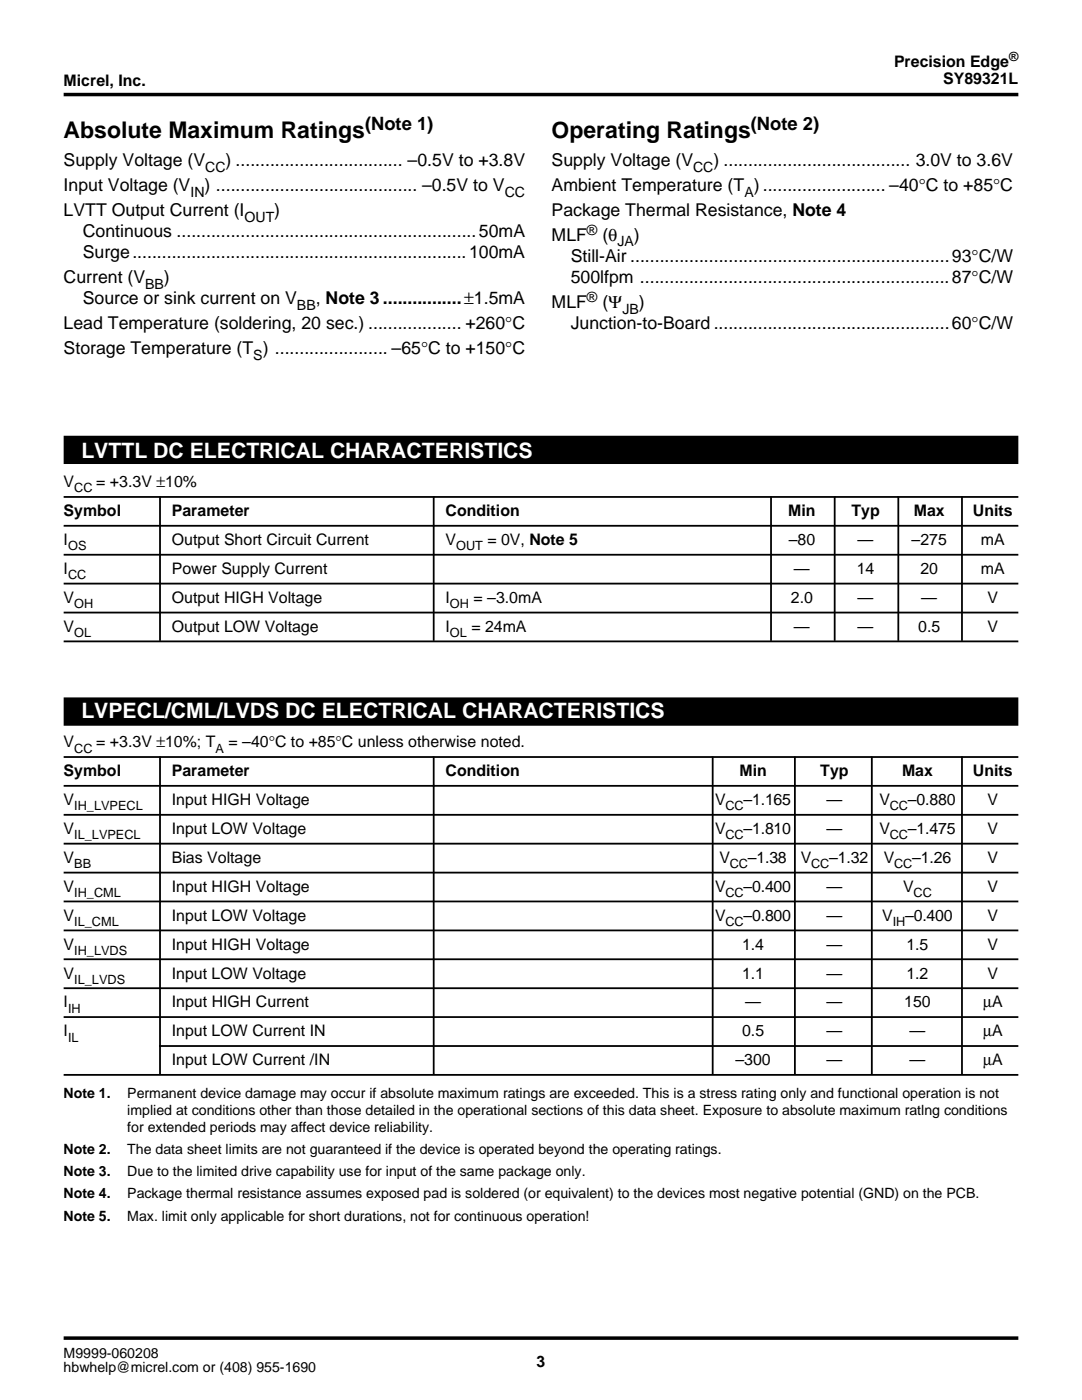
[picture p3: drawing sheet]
<svg xmlns="http://www.w3.org/2000/svg" width="216mm" height="279mm" viewBox="0 0 216 279" stroke-linecap="round" stroke-linejoin="round" font-family="sans-serif">
<defs><g id="words">
<g font-size="4.6">
<text x="12.7" y="27.5">Absolute Maximum Ratings</text>
<text x="110.1" y="27.5">Operating Ratings</text>
</g>
<g font-size="4.2" fill="#fff">
<text x="16.2" y="91.4">LVTTL DC ELECTRICAL CHARACTERISTICS</text>
<text x="16.2" y="143.3">LVPECL/CML/LVDS DC ELECTRICAL CHARACTERISTICS</text>
</g>
<g font-size="3.7">
<text x="72.8" y="26">(Note 1)</text>
<text x="149.8" y="26">(Note 2)</text>
</g>
<g font-size="3.5">
<text x="12.7" y="33.2">Supply Voltage (V</text>
<text x="45" y="33.2">) .................................. –0.5V to +3.8V</text>
<text x="110.1" y="33.2">Supply Voltage (V</text>
<text x="142.4" y="33.2">) ...................................... 3.0V to 3.6V</text>
<text x="12.7" y="38.1">Input Voltage (V</text>
<text x="40.8" y="38.1">) ......................................... –0.5V to V</text>
<text x="110.1" y="38.1">Ambient Temperature (T ) ......................... –40°C to +85°C</text>
<text x="12.7" y="43.1">LVTT Output Current (I</text>
<text x="16.5" y="47.3">Continuous .............................................................50mA</text>
<text x="54.7" y="43.1">)</text>
<text x="110.1" y="43.1">Package Thermal Resistance, Note 4</text>
<text x="16.5" y="51.5">Surge....................................................................100mA</text>
<text x="110.1" y="48">MLF</text>
<text x="113.9" y="52.2">Still-Air .................................................................93°C/W</text>
<text x="120.2" y="48">(θ</text>
<text x="126.5" y="48">)</text>
<text x="12.7" y="56.5">Current (V</text>
<text x="32.7" y="56.5">)</text>
<text x="113.9" y="56.5">500lfpm ...............................................................87°C/W</text>
<text x="12.7" y="65.7">Lead Temperature (soldering, 20 sec.) ................... +260°C</text>
<text x="16.5" y="60.7">Source or sink current on V</text>
<text x="63" y="60.7">, Note 3 ................±1.5mA</text>
<text x="110.1" y="61.4">MLF</text>
<text x="113.9" y="65.7">Junction-to-Board ................................................60°C/W</text>
<text x="120.2" y="61.4">(Ψ</text>
<text x="127.5" y="61.4">)</text>
<text x="12.7" y="70.6">Storage Temperature (T ) ....................... –65°C to +150°C</text>
</g>
<g font-size="3.2">
<text x="12.7" y="17.1">Micrel, Inc.</text>
<text x="178.4" y="13.3">Precision Edge</text>
<text x="188.2" y="16.8">SY89321L</text>
<text x="12.7" y="97.2">V</text>
<text x="19.2" y="97.2">= +3.3V ±10%</text>
<text x="12.7" y="103">Symbol</text>
<text x="34.3" y="103">Parameter</text>
<text x="88.9" y="103">Condition</text>
<text x="157.3" y="103">Min</text>
<text x="169.9" y="103">Typ</text>
<text x="182.3" y="103">Max</text>
<text x="194.1" y="103">Units</text>
<text x="12.7" y="108.8">I</text>
<text x="34.3" y="108.8">Output Short Circuit Current</text>
<text x="88.9" y="108.8">V</text>
<text x="97.3" y="108.8">= 0V, Note 5</text>
<text x="157.4" y="108.8">–80</text>
<text x="171.1" y="108.8">—</text>
<text x="181.9" y="108.8">–275</text>
<text x="195.7" y="108.8">mA</text>
<text x="12.7" y="114.5">I</text>
<text x="34.3" y="114.5">Power Supply Current</text>
<text x="158.4" y="114.5">—</text>
<text x="171" y="114.5">14</text>
<text x="183.7" y="114.5">20</text>
<text x="195.7" y="114.5">mA</text>
<text x="12.7" y="120.3">V</text>
<text x="34.3" y="120.3">Output HIGH Voltage</text>
<text x="88.9" y="120.3">I</text>
<text x="94.5" y="120.3">= –3.0mA</text>
<text x="157.8" y="120.3">2.0</text>
<text x="171.1" y="120.3">—</text>
<text x="183.8" y="120.3">—</text>
<text x="197.1" y="120.3">V</text>
<text x="12.7" y="126.1">V</text>
<text x="34.3" y="126.1">Output LOW Voltage</text>
<text x="88.9" y="126.1">I</text>
<text x="94.1" y="126.1">= 24mA</text>
<text x="158.4" y="126.1">—</text>
<text x="171.1" y="126.1">—</text>
<text x="183.2" y="126.1">0.5</text>
<text x="197.1" y="126.1">V</text>
<text x="12.7" y="149.1">V</text>
<text x="19.2" y="149.1">= +3.3V ±10%; T</text>
<text x="45.6" y="149.1">= –40°C to +85°C unless otherwise noted.</text>
<text x="12.7" y="154.9">Symbol</text>
<text x="34.3" y="154.9">Parameter</text>
<text x="88.9" y="154.9">Condition</text>
<text x="147.6" y="154.9">Min</text>
<text x="163.7" y="154.9">Typ</text>
<text x="180" y="154.9">Max</text>
<text x="194.1" y="154.9">Units</text>
<text x="12.7" y="160.7">V</text>
<text x="34.3" y="160.7">Input HIGH Voltage</text>
<text x="142.7" y="160.7">V</text>
<text x="148.4" y="160.7">–1.165</text>
<text x="164.9" y="160.7">—</text>
<text x="175.5" y="160.7">V</text>
<text x="181.2" y="160.7">–0.880</text>
<text x="197.1" y="160.7">V</text>
<text x="12.7" y="166.4">V</text>
<text x="34.3" y="166.4">Input LOW Voltage</text>
<text x="142.7" y="166.4">V</text>
<text x="148.4" y="166.4">–1.810</text>
<text x="164.9" y="166.4">—</text>
<text x="175.5" y="166.4">V</text>
<text x="181.2" y="166.4">–1.475</text>
<text x="197.1" y="166.4">V</text>
<text x="12.7" y="172.2">V</text>
<text x="34.3" y="172.2">Bias Voltage</text>
<text x="143.6" y="172.2">V</text>
<text x="149.2" y="172.2">–1.38</text>
<text x="159.8" y="172.2">V</text>
<text x="165.5" y="172.2">–1.32</text>
<text x="176.4" y="172.2">V</text>
<text x="182" y="172.2">–1.26</text>
<text x="197.1" y="172.2">V</text>
<text x="12.7" y="178">V</text>
<text x="34.3" y="178">Input HIGH Voltage</text>
<text x="142.7" y="178">V</text>
<text x="148.4" y="178">–0.400</text>
<text x="164.9" y="178">—</text>
<text x="180.2" y="178">V</text>
<text x="197.1" y="178">V</text>
<text x="12.7" y="183.7">V</text>
<text x="34.3" y="183.7">Input LOW Voltage</text>
<text x="142.7" y="183.7">V</text>
<text x="148.4" y="183.7">–0.800</text>
<text x="164.9" y="183.7">—</text>
<text x="176" y="183.7">V</text>
<text x="180.6" y="183.7">–0.400</text>
<text x="197.1" y="183.7">V</text>
<text x="12.7" y="189.5">V</text>
<text x="34.3" y="189.5">Input HIGH Voltage</text>
<text x="148.1" y="189.5">1.4</text>
<text x="164.9" y="189.5">—</text>
<text x="180.9" y="189.5">1.5</text>
<text x="197.1" y="189.5">V</text>
<text x="12.7" y="195.3">V</text>
<text x="34.3" y="195.3">Input LOW Voltage</text>
<text x="148.1" y="195.3">1.1</text>
<text x="164.9" y="195.3">—</text>
<text x="180.9" y="195.3">1.2</text>
<text x="197.1" y="195.3">V</text>
<text x="12.7" y="201">I</text>
<text x="34.3" y="201">Input HIGH Current</text>
<text x="148.7" y="201">—</text>
<text x="164.9" y="201">—</text>
<text x="180.4" y="201">150</text>
<text x="196.2" y="201">µA</text>
<text x="12.7" y="206.8">I</text>
<text x="34.3" y="206.8">Input LOW Current IN</text>
<text x="148.1" y="206.8">0.5</text>
<text x="164.9" y="206.8">—</text>
<text x="181.5" y="206.8">—</text>
<text x="196.2" y="206.8">µA</text>
<text x="34.3" y="212.6">Input LOW Current /IN</text>
<text x="146.7" y="212.6">–300</text>
<text x="164.9" y="212.6">—</text>
<text x="181.5" y="212.6">—</text>
<text x="196.2" y="212.6">µA</text>
<text x="107.1" y="272.8">3</text>
</g>
<g font-size="2.8">
<text x="40.9" y="34.4">CC</text>
<text x="138.3" y="34.4">CC</text>
<text x="38" y="39.3">IN</text>
<text x="100.7" y="39.3">CC</text>
<text x="148.5" y="39.3">A</text>
<text x="48.8" y="44.3">OUT</text>
<text x="117.1" y="46.8">®</text>
<text x="123.2" y="49.2">JA</text>
<text x="29" y="57.7">BB</text>
<text x="59.2" y="61.9">BB</text>
<text x="117.1" y="60.2">®</text>
<text x="124.2" y="62.6">JB</text>
<text x="50.5" y="71.8">S</text>
<text x="12.7" y="219.1">Note 1.</text>
<text x="25.4" y="219.1">Permanent device damage may occur if absolute maximum ratings are exceeded. This is a stress rating only and functional operation is not</text>
<text x="25.4" y="222.5">implied at conditions other than those detailed in the operational sections of this data sheet. Exposure to absolute maximum ratlng conditions</text>
<text x="25.4" y="225.8">for extended periods may affect device reliability.</text>
<text x="12.7" y="230.3">Note 2.</text>
<text x="25.4" y="230.3">The data sheet limits are not guaranteed if the device is operated beyond the operating ratings.</text>
<text x="12.7" y="234.7">Note 3.</text>
<text x="12.7" y="239.2">Note 4.</text>
<text x="25.4" y="234.7">Due to the limited drive capability use for input of the same package only.</text>
<text x="25.4" y="239.2">Package thermal resistance assumes exposed pad is soldered (or equivalent) to the devices most negative potential (GND) on the PCB.</text>
<text x="12.7" y="243.6">Note 5.</text>
<text x="25.4" y="243.6">Max. limit only applicable for short durations, not for continuous operation!</text>
<text x="12.7" y="271.1">M9999-060208</text>
<text x="12.7" y="273.9">hbwhelp@micrel.com or (408) 955-1690</text>
</g>
<g font-size="2.5">
<text x="201.3" y="12.2">®</text>
<text x="14.8" y="98.3">CC</text>
<text x="13.6" y="109.8">OS</text>
<text x="91" y="109.8">OUT</text>
<text x="13.6" y="115.6">CC</text>
<text x="14.8" y="121.3">OH</text>
<text x="89.8" y="121.3">OH</text>
<text x="14.8" y="127.1">OL</text>
<text x="89.8" y="127.1">OL</text>
<text x="14.8" y="150.2">CC</text>
<text x="43" y="150.2">A</text>
<text x="14.8" y="161.7">IH_LVPECL</text>
<text x="144.8" y="161.7">CC</text>
<text x="177.6" y="161.7">CC</text>
<text x="14.8" y="167.5">IL_LVPECL</text>
<text x="144.8" y="167.5">CC</text>
<text x="177.6" y="167.5">CC</text>
<text x="14.8" y="173.3">BB</text>
<text x="145.6" y="173.3">CC</text>
<text x="161.9" y="173.3">CC</text>
<text x="178.4" y="173.3">CC</text>
<text x="14.8" y="179">IH_CML</text>
<text x="144.8" y="179">CC</text>
<text x="182.3" y="179">CC</text>
<text x="14.8" y="184.8">IL_CML</text>
<text x="144.8" y="184.8">CC</text>
<text x="178.1" y="184.8">IH</text>
<text x="14.8" y="190.6">IH_LVDS</text>
<text x="14.8" y="196.3">IL_LVDS</text>
<text x="13.6" y="202.1">IH</text>
<text x="13.6" y="207.9">IL</text>
</g>
</g></defs>
<path d="M12.7 18.9h190.5M12.7 267h190.5" fill="none" stroke="#000" stroke-width=".7" stroke-linecap="butt"/>
<g fill="none" stroke="#000" stroke-width=".36">
<path d="M12.7 99.2h190.5M31.9 99.1v28.8M86.5 99.1v28.8M153.8 99.1v28.8M166.5 99.1v28.8M179.2 99.1v28.8M191.9 99.1v28.8M12.7 104.9h190.5M12.7 110.7h190.5M12.7 116.5h190.5M12.7 122.2h190.5M12.7 128h190.5"/>
<path d="M12.7 151.1h190.5M12.7 156.8h190.5M31.9 151v63.5M86.5 151v63.5M142.2 151v63.5M158.6 151v63.5M174 151v63.5M191.9 151v63.5M12.7 162.6h190.5M12.7 168.4h190.5M12.7 174.1h190.5M12.7 179.9h190.5"/>
<path d="M12.7 185.7h190.5M12.7 191.4h190.5M12.7 197.2h190.5M12.7 203h190.5M12.7 214.5h190.5M31.7 208.8h171.5"/>
</g>
<g fill="#000" stroke="#000" stroke-width=".36">
<path d="M12.9 87.1h190.1v5.3h-190.1z" fill-rule="evenodd"/>
<path d="M12.9 139.4h190.1v5.3h-190.1z" fill-rule="evenodd"/>
</g>
<use href="#words"/>
</svg>
